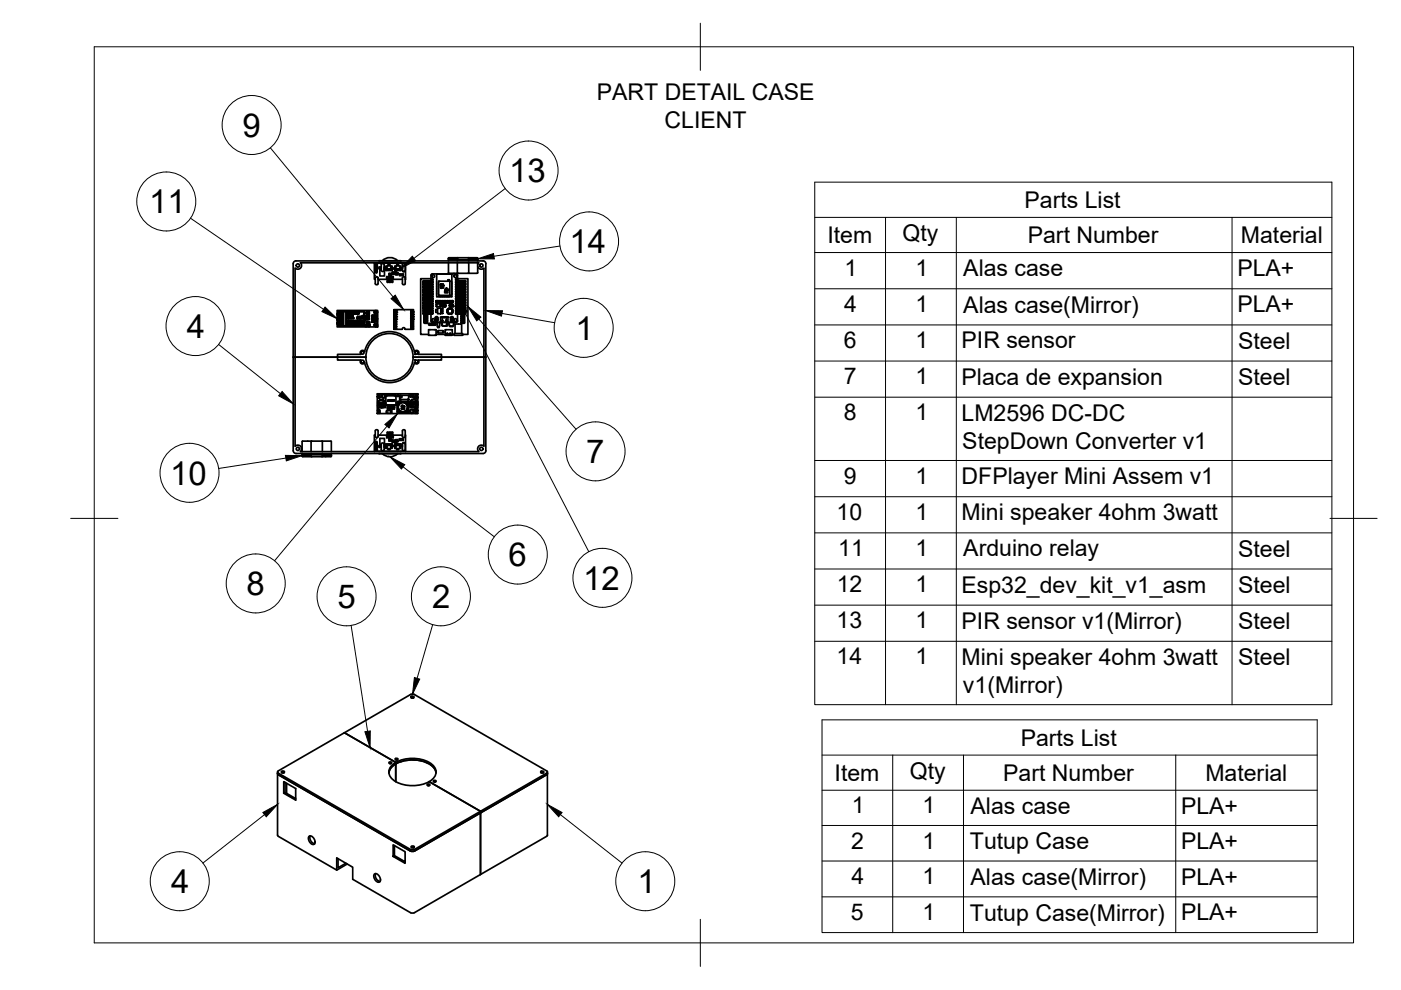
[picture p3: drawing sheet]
<svg xmlns="http://www.w3.org/2000/svg" width="297mm" height="210mm" viewBox="0 0 297 210" stroke-linecap="round" stroke-linejoin="round" font-family="sans-serif">
<defs><g id="words">
<g font-size="7">
<text x="51.4" y="29">9</text>
<text x="107.9" y="38.6">13</text>
<text x="31.6" y="45.2">11</text>
<text x="120.8" y="53.7">14</text>
<text x="39.6" y="71.6">4</text>
<text x="122" y="72">1</text>
<text x="124.3" y="98.2">7</text>
<text x="36.1" y="102.7">10</text>
<text x="107.8" y="120.1">6</text>
<text x="123.6" y="125">12</text>
<text x="52.3" y="126.2">8</text>
<text x="71.5" y="128.9">5</text>
<text x="91.6" y="128.9">2</text>
<text x="36.3" y="189.3">4</text>
<text x="135.1" y="189.4">1</text>
</g>
<g font-size="4.9">
<text x="126.5" y="21.2">PART DETAIL CASE</text>
<text x="140.9" y="27.1">CLIENT</text>
<text x="217.2" y="44.1">Parts List</text>
<text x="175.4" y="51.5">Item</text>
<text x="191.4" y="51.1">Qty</text>
<text x="217.9" y="51.5">Part Number</text>
<text x="263.1" y="51.5">Material</text>
<text x="179.1" y="58.5">1</text>
<text x="194.1" y="58.5">1</text>
<text x="204.2" y="58.6">Alas case</text>
<text x="262.3" y="58.6">PLA+</text>
<text x="179" y="66.1">4</text>
<text x="194.1" y="66.1">1</text>
<text x="204.2" y="66.3">Alas case(Mirror)</text>
<text x="262.3" y="66.2">PLA+</text>
<text x="178.9" y="73.8">6</text>
<text x="194.1" y="73.8">1</text>
<text x="203.9" y="73.9">PIR sensor</text>
<text x="262.5" y="73.9">Steel</text>
<text x="178.9" y="81.4">7</text>
<text x="194.1" y="81.5">1</text>
<text x="203.9" y="81.5">Placa de expansion</text>
<text x="262.5" y="81.6">Steel</text>
<text x="178.9" y="89.1">8</text>
<text x="194.1" y="89.1">1</text>
<text x="203.9" y="89.3">LM2596 DC-DC</text>
<text x="204" y="95.2">StepDown Converter v1</text>
<text x="178.9" y="102.5">9</text>
<text x="194.1" y="102.5">1</text>
<text x="203.9" y="102.7">DFPlayer Mini Assem v1</text>
<text x="177.4" y="110.2">10</text>
<text x="194.1" y="110.2">1</text>
<text x="203.9" y="110.3">Mini speaker 4ohm 3watt</text>
<text x="177.7" y="117.9">11</text>
<text x="194.1" y="117.9">1</text>
<text x="204.2" y="118">Arduino relay</text>
<text x="262.5" y="118">Steel</text>
<text x="177.4" y="125.6">12</text>
<text x="194.1" y="125.6">1</text>
<text x="203.9" y="125.7">Esp32_dev_kit_v1_asm</text>
<text x="262.5" y="125.7">Steel</text>
<text x="177.4" y="133.2">13</text>
<text x="194.1" y="133.2">1</text>
<text x="203.9" y="133.4">PIR sensor v1(Mirror)</text>
<text x="262.5" y="133.4">Steel</text>
<text x="177.4" y="140.9">14</text>
<text x="194.1" y="140.9">1</text>
<text x="203.9" y="141">Mini speaker 4ohm 3watt</text>
<text x="262.5" y="141">Steel</text>
<text x="204.2" y="146.9">v1(Mirror)</text>
<text x="216.4" y="158.1">Parts List</text>
<text x="177" y="165.5">Item</text>
<text x="192.9" y="165.1">Qty</text>
<text x="212.7" y="165.5">Part Number</text>
<text x="255.6" y="165.5">Material</text>
<text x="180.6" y="172.5">1</text>
<text x="195.6" y="172.5">1</text>
<text x="205.8" y="172.6">Alas case</text>
<text x="250.4" y="172.6">PLA+</text>
<text x="180.5" y="179.9">2</text>
<text x="195.6" y="179.9">1</text>
<text x="205.7" y="180.1">Tutup Case</text>
<text x="250.4" y="180">PLA+</text>
<text x="180.5" y="187.4">4</text>
<text x="195.6" y="187.5">1</text>
<text x="205.8" y="187.6">Alas case(Mirror)</text>
<text x="250.4" y="187.6">PLA+</text>
<text x="180.4" y="195">5</text>
<text x="195.6" y="195.1">1</text>
<text x="205.7" y="195.2">Tutup Case(Mirror)</text>
<text x="250.4" y="195.1">PLA+</text>
</g>
</g></defs>
<!-- layer: Visible -->
<g fill="none" stroke="#000" stroke-width=".36">
<path d="M62.6 56.9v18.8h-.4h15.4M62.6 56.9a.79 .79 0 0 0 1.1-.1 .79 .79 0 0 0 0-1.1h37.8a.79 .79 0 0 0 0 1.1 .79 .79 0 0 0 1.1 .1M62.8 55.3h39.6M62.8 55.3a.6 .6 0 0 0-.6 .6v39.7a.6 .6 0 0 0 .6 .6h39.6a.6 .6 0 0 0 .6-.7M79.4 55.7v.1M79.6 59.2h-.2v-3.4h6.6l-.1 3.4M79.6 58.9l.3-.2 .3 .2M79.6 58.9v1.2a.3 .3 0 0 0 .3 .3 .3 .3 0 0 0 .3-.3v-1.2M79.6 56.2h.4l-.1 .9M79.6 57.4l.2 .1 .1-.1M79.7 57.1l.1 .1 .1-.1M79.7 57.4v.2"/>
<path d="M79.9 57.4v.2M79.9 56.3h-.2v1.5l.1 .1 .1-1.6M80 57.4l-.1 .1M80 56.2v-.2h-.4l.1 1.1M80.2 59.2h1.9M80.4 55.3h4.6M80.4 56.8v.2h.4M80.4 56.9h.4M80.4 56.7h.4M80.5 57.2h.3M80.8 56.1l.3-.2 .3 .2M80.8 57.2h-.3v1.3h1l-.1-1.3"/>
<path d="M80.8 56.6h-.4v.2h.4M80.8 56.1v1.2a.31 .31 0 0 0 .3 .3 .31 .31 0 0 0 .3-.3v-1.2M81.1 55.3a2.3 2.3 0 0 1 3.2 0M81.4 56.6h.2v.2h-.2M81.4 56.9h.2M81.4 56.7h.2M81.4 57.2h.1M81.6 56.8v.2h-.2M81.8 57.2h1.3M82 56.7a.5 .5 0 0 0 .5 .5 .5 .5 0 0 0 .5-.5M82 58.9h1.4l-.1 .2M82 56.5a.56 .56 0 0 1 1 .2 .47 .47 0 0 1-.6 .3 .47 .47 0 0 1-.4-.5z"/>
<path d="M82.1 58.9l.2 .1v.8l-.1 .1-.1-.1zM82.2 56.4h-.4v.8h1.3v-.8h-.3M82.3 56.4v-.3h.4v.3M82.3 59.2h.3M82.3 59.1h.3M82.5 58h.5v.2h-.5zM82.5 58.2h.5v.3h-.5zM82.5 58h.5M82.5 58.3h.5M82.6 58.9l.2 .1v.8l-.1 .1zM82.8 59.2h.2M82.8 59.1h.2"/>
<path d="M83.1 58.9l.2 .1v.8l-.2 .1zM83.2 56.8h.5v.2h-.5zM83.2 57.7h.5v.2h-.5zM83.2 58h.5v.2h-.5zM83.2 56.9h.5M83.2 57.8h.5M83.2 58h.5M83.3 59.2h2M83.4 58.9v-.3h-1.4l.1 .5M83.7 57.2h1.3M83.9 56.7a.49 .49 0 0 0 .4 .5 .49 .49 0 0 0 .5-.5M83.9 57.4v.3h.2v-.3"/>
<path d="M83.9 57.9l.2-.1h-.2v.5h.2v-.4M83.9 56.5a.56 .56 0 0 1 1 .2 .47 .47 0 0 1-.6 .3 .47 .47 0 0 1-.4-.5zM84.1 56.4h-.4v.8h1.3v-.8h-.4M84.2 57.9l.2-.1h-.2v.5h.2v-.4M84.5 56.3v-.2h-.4v.3M84.7 58.1h.8v.4h-.8zM84.7 58.2h.8M85 56.8v.2M85 56.9h.1M85.3 56.9h.1M85.3 58.9l.3-.2 .3 .2M85.3 56.1l.3-.2 .3 .2"/>
<path d="M85.3 56.8v.2M85.3 58.9v1.2a.3 .3 0 0 0 .3 .3 .3 .3 0 0 0 .3-.3v-1.2M85.3 56.1v1.2a.3 .3 0 0 0 .3 .3 .3 .3 0 0 0 .3-.3v-1.2M85.4 57.5l.2 .1 .2-.1M86 55.7v.1M89.7 59.6l1.5-.1 .1 .3-1.5 .1zM89.8 59.9v.1M90 59.6l.1 .1zM90.4 59.6l.2 .1zM90.8 59.6l.2 .1zM91.2 59.9v.1M91.4 59.1h-2.2v11.8h1.7"/>
<path d="M91.5 59.7v.2M91.5 59.7l.2 .1M91.5 59.2h.3l-.1 .2M91.6 59.7l.1 .2zM91.6 59.9h.2M91.6 59.2l.1 .2zM91.6 59.4h.2M91.6 59.2l-.1 .2M91.6 59.4h.1M91.6 59.2l.1 .1M91.6 59.3h.1M91.6 59.8v.1"/>
<path d="M91.7 59.7l.1 .1-.2 .1M91.7 59.6l-.2 .1M91.7 58.1h5M91.7 58.1l-.3 .3v9.7l.3 .3 1.7-.1M91.7 59.2v.1M91.8 59.7l-.1 .2M91.8 59.2h-.1M92.6 58.1v4.8M93 59.6h2.4v3h-2.4zM95 59.4l.2 .1M95.1 54.9v.1h6.2v-.1M95.1 55.7l.1 2.2"/>
<path d="M95.1 55v.3M95.2 54.6h4.1M95.2 57.9h4.1M95.2 54.6l-.1 .3M95.3 59.4v.1M95.3 59.4l-.1 .1M95.3 59.4l-.3-.1v.2M95.8 58.1v4.8h-3.2M96.6 59.2h.2M96.7 59.7l.1 .2zM96.7 59.2l.1 .2zM96.7 59.2v.3l.2-.1"/>
<path d="M96.7 59.4h-.1M96.7 59.2h.1M96.7 59.8l-.1 .1M96.7 59.9h.1M96.7 59.3v.1M96.7 59.3l.1 .1M96.7 58.1l.3 .3M96.7 59.7h.1M96.7 59.6l-.1 .1M96.8 59.3h.1M96.8 59.8v.1M96.8 59.7h-.2v.2h.3"/>
<path d="M96.8 59.4h.1M96.8 59.7v.2M96.8 59.2v.2M97 54.8l-.1 .1M97 55v.3M97 55.7v2.1M97 54.8l-1.9 .1M97 57.8l.1 .1M97 58.4v9.7M97.1 54.6l-.1 .1M97.2 59.9v-.4h1.4v.4M97.2 59.9h1.4"/>
<path d="M97.2 59.9v.1M97.4 59.6l.2 .1zM97.9 59.6l.1 .1zM98.3 59.6l.1 .1zM98.6 59.9v.1M99.3 54.6h1.9l.1 .3M99.3 54.6l.1 .2M99.4 54.8l1.9 .1M99.4 55.7l-.1 2.2M99.4 54.8v.1M99.4 55v.3M101.3 56.5v1.4h-2"/>
<path d="M101.3 55v.3M101.3 55.7v.4M102.4 55.3a.6 .6 0 0 1 .6 .6M102.6 56.9v37.7M103 55.9v39.7M62.6 75.7v18.9M71.5 65.8h8.6v3.5h-8.6zM71.5 68.4h.2l-.1 .1 .1 .1h-.2l.1-.2zM71.5 67.7h.2l-.2 .1 .2 .1h-.2h.2zM71.5 66.5h.2l-.1 .1h.1h-.2l.1-.1zM71.5 68.6l.2 .1h-.2zM71.5 66.7l.2 .2z"/>
<path d="M71.5 67.3l.2 .1-.1-.1-.1 .1zM71.5 67.5l.2 .1zM71.5 67.5h.2zM71.5 66.8h.2zM71.8 66.1h1.6v3h-1.6zM72 66.1v3M72.1 67l.6 .1zM72.1 68.1l.6 .1zM72.4 68.5l.2 .1-.1 .3-.3-.2zM72.4 66.3l.2 .1-.1 .3-.3-.2zM72.4 67.4l.2 .1-.1 .3-.3-.2zM72.9 66.1v3"/>
<path d="M73.2 66h-1.4v3.1h5.4v-.8l.4-.4v-.7l-.4-.4v-.8h-3.9M73.2 66v.1M73.2 66h.1M73.3 66v.1M73.4 66.1h3.8v2.9h-3.8zM73.5 68l.1 .1zM73.5 68.3l.1 .2zM73.5 68.7l.2-.1-.1 .1 .1 .2h-.2l.2-.1zM73.6 67.2a.39 .39 0 0 1 .5-.2 .39 .39 0 0 1 .2 .5l-.5 .1-.2-.2zM73.6 67.2l.2 .2zM73.7 67.2a.33 .33 0 0 1 .4-.2 .33 .33 0 0 1 .2 .5 .33 .33 0 0 1-.5 .1 .33 .33 0 0 1-.1-.4zM73.7 66.4h1l-.1 .2h-1z"/>
<path d="M73.7 68l.1 .1zM73.7 68.3l.1 .1zM73.7 66.4h.1M73.8 68.6l.2 .1v.2l-.1-.1-.1 .1zM73.9 68.8h.1M73.9 68.3l.1 .2h-.2zM73.9 67.9l.1 .2h-.2zM73.9 67.3l.1 .1zM73.9 68.3l.1 .1zM73.9 68h.1M74.1 68.6h.1a.16 .16 0 0 1 .2 .2 .16 .16 0 0 1-.2 .1zM74.1 68.7l.2 .1z"/>
<path d="M74.2 67.2h.1l-.1 .1 .1 .1zM74.2 68l.1 .1zM74.3 68.3l.1 .2zM74.4 67.9l.1 .2zM74.4 68.8h.1zM74.5 68.3l.1 .1zM74.5 68.3v.1zM74.5 68l.2 .1zM74.6 68v.1zM74.6 66.7h-1v.1h.8M74.6 66.7l-.1 .1M74.6 68.3l.1 .1 .1-.1-.1 .2z"/>
<path d="M74.7 66.6h.2v.2h-.2zM74.7 68.7v.2zM74.7 67l-.3 .5M74.7 67.1l-.2 .4h.4M74.7 66.2h-.8l-.2 .1M74.7 66.6l.1 .2h-.1zM74.7 66.2v.2h-1M74.7 67.1l.2 .3M74.7 67.9l.1 .2 .1-.2-.1 .2zM74.7 66.6l.1 .2zM74.7 67l.3 .4M74.7 66.7h.1"/>
<path d="M74.8 68.3l.2 .1-.2 .1zM74.9 68.6h.1v.3h-.2l.2-.1zM74.9 67.4l-.3 .1h.3M74.9 68.3v.1zM74.9 67.5h-.5M75 66.4h.1l-.1 .2zM75 67.9l.1 .2h-.2zM75 68h.1M75 68.3h.2v.2zM75.1 68.6l.1 .3 .2-.3-.2 .3zM75.1 68l.1-.1v.2zM75.1 66.4h.2v.1l-.2 .1z"/>
<path d="M75.2 66.4v.2zM75.4 66.4l.1 .1 .1-.1-.1 .2-.1-.2-.1 .2zM75.4 68.6h.1a.16 .16 0 0 1 .2 .2 .16 .16 0 0 1-.2 .1zM75.4 68l.1 .1zM75.4 68.3l.1 .2zM75.5 68.7l.1 .1zM75.6 68l.1 .1zM75.6 66.4h.1l-.1 .1 .1 .1h-.1zM75.6 68.3l.1 .1zM75.6 68v.1zM75.7 67.4h.1v.2zM75.8 68.7l.1-.1-.1 .2 .1 .1-.2-.1z"/>
<path d="M75.8 67.2l.1 .2M75.8 66.4l.1 .2h-.2zM75.8 67.1h.1M75.8 67.9l.1 .2h-.2zM75.8 68.3l.1 .2h-.2zM75.8 67.1v.1M75.8 68h.1M75.8 68.3l.1 .1zM75.9 67.4h.1M75.9 67.1h.3l.2 .3M75.9 67.1h-.1M75.9 67.5v.1"/>
<path d="M76 67.4l-.1 .1M76 66.4h.1h-.1l.1 .2h-.2zM76 67.3h.1M76 67.4h.1M76 68.8h.1zM76.1 68v.1zM76.1 67.3h-.1M76.1 67.2l-.1 .1M76.1 67.3h.1M76.1 67.2h.1M76.2 68.7l.2-.1-.2 .1 .1 .2h-.1l.1-.1zM76.2 68l.1 .1h-.1z"/>
<path d="M76.2 68.3l.1 .2h-.1zM76.3 67.1l.1 .3M76.3 67.1h.1M76.4 67.3v.1M76.4 67.9l.1 .2zM76.4 67.4h.1M76.4 67.1h.1M76.4 67.1l.1 .4M76.4 68.4h.1M76.4 68.6l.2 .3h-.2zM76.5 75.1h-4.9v1.2h4.9a.5 .5 0 0 0 .1 .8 .5 .5 0 0 0 .7-.2M76.5 68.3l.1 .1 .1-.1-.1 .2z"/>
<path d="M76.5 67.9l.1 .2 .1-.2-.1 .2zM76.5 67.6h.1M76.5 67.6h-.3l-.1-.2v.2h-.2M76.5 67.4l.1 .1M76.6 67.5h.1M76.6 67.3l.1 .2 .1-.2v.2zM76.7 68.8h.1zM76.7 68.3l.2 .1-.2 .1zM76.8 67.9l.1 .2h-.2zM76.8 68.3v.1zM76.8 68h.1M76.8 67h.1"/>
<path d="M76.9 67.4l.1 .2zM76.9 68.7l.2-.1-.2 .2 .2 .1-.3-.1zM76.9 68l.2-.1v.2zM76.9 68.3h.2v.2zM77.2 66.8v-.7h-3.8v3h3.8v-.8M77.2 67l.2 .2v.7l-.2 .2M77.2 66.8h.1M77.3 74.6a5.4 5.4 0 0 1 5.3-4.3 5.4 5.4 0 0 1 5.3 4.3 .5 .5 0 0 1 .7-.2 .5 .5 0 0 1 .1 .7M77.3 74.6a.5 .5 0 0 0-.7-.2 .5 .5 0 0 0-.1 .7M77.4 68.8h.5l-.5 .1v.3h.5h-.5zM77.4 68.9l.1 .2M77.4 69.2h.9"/>
<path d="M77.5 68.9h.8M77.5 69.1v.1M77.5 69.1h.1M77.6 66.8h.4h-.3v.3h.3h-.4zM77.6 67.4h.4h-.3v.3h.3h-.4zM77.6 66.1h.4l-.3 .1v.3h.3h-.4zM77.7 66.2l.1 .1M77.7 66.8l.1 .1M77.7 67.5h.1M77.7 67.7h.5M77.7 68.3h.6v.2h-.6zM77.8 67.5l-.1 .2"/>
<path d="M77.8 66.8v.2M77.8 66.2v.2M77.8 66.2h.4v.3h-.4zM77.8 66.4h-.1M77.8 67h-.1M77.8 67.6l-.1 .1M77.8 67.7v-.3h.4v.3M77.8 67.1h.4M77.8 68.6h-.1v-.4h.3h-.3v.3l.2 .1M77.8 67.5h.3v.2h-.3zM77.8 66.8h.3v.2h-.3zM77.8 66.2h.3v.2h-.3z"/>
<path d="M77.9 68.5l.1 .1zM77.9 66.3v.1zM77.9 66.9h.1M77.9 67.5v.1zM77.9 68.8h.5v.4h-.5h.5v-.3zM78 68.3h.1M78 66.3h.1M78 66.3v.1zM78 66.9v.1zM78 67.5v.1zM78 67.5h.1M78 66.9h.1"/>
<path d="M78 67.4h.3v.3h-.3h.3v-.3zM78 66.8h.3v.3h-.3h.3v-.3zM78 66.1h.3v.4h-.3h.3v-.3zM78 66.3l.1 .1zM78.1 66.9h.1M78 67.5l.1 .1zM78.1 68.5v.1M78.1 68.5h.2v-.3h-.3h.3v.4h-.2M78.2 67.5v.2M78.2 66.2v.2M78.2 66.8h-.4v.3M78.2 66.4h.1"/>
<path d="M78.2 67h.1M78.2 67.6l.1 .1M78.2 66.8h.1M78.2 66.8v.3M78.3 66.8l-.1 .2M78.3 66.2l-.1 .1M78.3 66.8l-.1 .1M78.3 67.5h-.1M78.3 69.1v.1M78.3 69.1h.1M78.3 68.9v.2M78.9 66.8h.5v1.5h-.5z"/>
<path d="M78.9 66.9h.5v1.4h-.5zM79 67.8h.3zM79 67.3h.3zM79.1 67v.2M79.1 67.5v.2M79.1 68v.1M79.1 68l.1 .1zM79.1 67.5l.1 .1zM79.1 67l.1 .2zM79.1 68.1h.1M79.1 67.6h.1M79.1 67.2h.1"/>
<path d="M79.2 68v.1M79.2 67.5v.2M79.2 67v.2M79.2 68h-.1M79.2 67.5h-.1M79.2 67h-.1M79.4 68.7l.3-.2 .3 .2a.35 .35 0 0 0-.6 0 .35 .35 0 0 0 .2 .5 .35 .35 0 0 0 .5-.3 .37 .37 0 0 1-.5 .4 .37 .37 0 0 1-.2-.6zM79.5 67v.2zM79.5 68l.1 .1 .1-.1-.1 .2zM79.5 67.6l.1-.1-.1 .1 .1 .1zM79.6 67l.1 .2 .1-.2v.2l-.2-.1v.1zM79.7 67.5l.1 .2v-.2v.2l-.1-.1v.1z"/>
<path d="M79.7 68h.1l-.1 .1 .1 .1zM79.9 67.5l.1 .2h-.1zM79.9 68h.1v.2zM79.9 66.5h.1M79.9 68.7h.1M79.9 67.6l.1 .1zM80 66.2a.38 .38 0 0 0-.5-.3 .38 .38 0 0 0-.2 .6 .38 .38 0 0 0 .7 0M80 66.2a.33 .33 0 0 0-.4-.3 .33 .33 0 0 0-.2 .5 .33 .33 0 0 0 .5 .1M83.5 65.7h4.2v4.1h-1.8a.29 .29 0 0 0-.3-.3 .29 .29 0 0 0-.3 .3h-1.8zM83.6 66.8v.4M83.6 67.3v.4M83.6 67.8v.4"/>
<path d="M83.6 68.3v.4M83.6 68.8v.5M83.6 69.3v.4h.5M83.6 65.7h.4l.1 .4M83.6 66.3h.1M83.6 66.8h.1M83.6 67.3h.1M83.6 67.8h.1M83.6 68.3h.1M83.6 68.8h.1M83.6 69.3h.1M83.6 67.7h.4"/>
<path d="M83.6 69.2h.4M83.6 68.7h.4M83.6 68.8h.4M83.6 66.1h.4M83.6 67.2h.4M83.6 66.8h.4M83.6 67.3h.4M83.6 68.2h.4M83.6 67.8h.4M83.6 68.3h.4M83.6 69.7h.4M83.6 69.3h.4"/>
<path d="M83.6 66.1h.1M83.6 67.2h.1M83.6 67.7h.1M83.6 68.2h.1M83.6 68.7h.1M83.6 69.2h.1M83.6 69.7h.1M83.6 66.2h.4M83.6 66.7h.4M83.6 66.2v.1M83.6 66.7v.1M83.6 67.2v.1"/>
<path d="M83.6 67.7v.1M83.6 68.2v.1M83.6 68.7v.1M83.7 65.9v.1l.2-.1M83.7 66.4v.1l.2-.1M83.7 66.9v.1l.2-.1M83.7 67.4v.1l.2-.1M83.7 67.9v.1l.2-.1M83.7 68.4v.2l.2-.2M83.7 68.9v.2l.2-.2M83.7 69.4v.2l.2-.2M83.7 67.4h.2"/>
<path d="M83.7 69.4h.2M83.7 65.9h.2M83.7 66.4h.2M83.7 66.9h.2M83.7 67.4l.1 .1M83.7 67.9h.2M83.7 68.4h.2M83.7 68.9h.2M83.8 66h.1M83.8 66.5h.1M83.8 67h.1M83.8 67.5h.1"/>
<path d="M83.8 68h.1M83.8 68.5h.1M83.8 69h.1M83.8 69.5h.1M83.8 66h-.1M83.8 66.5h-.1M83.8 67h-.1M83.8 67.5h-.1M83.8 68h-.1M83.8 68.5l-.1 .1M83.8 69l-.1 .1M83.8 69.5l-.1 .1"/>
<path d="M83.8 68.5l.1 .1M83.8 69l.1 .1M83.8 69.5l.1 .1M83.9 67.4l-.1 .1M84 66.2l.1 .4M84 66.7l.1 .1M84 67.2l.1 .5M84 67.7l.1 .1M84 68.2l.1 .1M84 68.7v.6M84 69.3h.1M84 65.8h-.5l.1 .4"/>
<path d="M84 66.3h-.5l.1 .4M84 66.6l-.4 .1M84 66.1h.1M84 66.6l.1 .1M84 67.2h.1M84 67.7h.1M84 68.2h.1M84 68.7h.1M84 69.2h.1M84 69.7h.1M84.1 66.1l-.1 .1M84.1 66.6l-.1 .1"/>
<path d="M84.1 66.8v.4M84.1 67.8l-.1 .4M84.1 68.3v.4M84.1 69.3v.4M84.1 67.2h-.1M84.1 67.7h-.1M84.1 68.7h-.1M84.1 65.7l-.1 .1M84.1 66.3h-.1M84.1 66.8h-.1M84.1 67.3h-.1M84.1 67.8h-.1"/>
<path d="M84.1 68.3h-.1M84.1 68.8h-.1M84.1 69.3h-.1M87.1 66.8l.1 .4M87.1 67.3l.1 .4M87.1 67.8l.1 .4M87.1 68.3l.1 .4M87.1 68.8l.1 .5M87.1 69.3v.4h.5M87.1 65.7l.5 .1M87.1 66.3h.1M87.1 66.8h.1"/>
<path d="M87.1 67.3h.1M87.1 67.8h.1M87.1 68.3h.1M87.1 68.8h.1M87.1 69.3h.1M87.1 67.7h.5M87.1 69.2h.5M87.1 68.7h.5M87.1 68.8h.5M87.1 66.1h.5M87.1 67.2h.5M87.1 66.8h.5"/>
<path d="M87.1 67.3h.5M87.1 68.2h.5M87.1 67.8h.5M87.1 68.3h.5M87.1 69.7h.5M87.1 69.3h.5M87.2 66.1h-.1M87.2 67.2h-.1M87.2 67.7h-.1M87.2 68.2h-.1M87.2 68.7h-.1M87.2 69.2h-.1"/>
<path d="M87.2 69.7h-.1M87.2 66.2h.3M87.2 66.7h.3M87.2 67.2h.3M87.2 67.7h.3M87.2 68.2h.3M87.2 68.7h.3M87.2 69.3h.3M87.2 66.2l-.1 .1M87.2 66.7l-.1 .1M87.2 67.2l-.1 .1M87.2 67.7l-.1 .1"/>
<path d="M87.2 68.2l-.1 .1M87.2 68.7l-.1 .1M87.2 69.3h-.1M87.3 66v-.1l.1 .1M87.3 66.5v-.1l.1 .1M87.3 67v-.1l.1 .1M87.3 67.5v-.1l.1 .1M87.3 68v-.1l.1 .1M87.3 68.6v-.2l.1 .2M87.3 69.1v-.2l.1 .2M87.3 69.6v-.2l.1 .2M87.3 68.6h.1"/>
<path d="M87.3 69.1h.1M87.3 67h.1M87.3 66h.1M87.3 65.9h.1M87.3 69.4v.1M87.3 66.5h.1M87.3 66.4h.1M87.3 66.9h.1M87.3 67.5h.1M87.3 67.4v.1M87.3 68h.1M87.3 67.9v.1"/>
<path d="M87.3 68.4v.1M87.3 68.9v.1M87.3 69.6h.1M87.3 68.5h.1M87.3 69h.1M87.3 69.5h.1M87.3 68.5v.1M87.3 69v.1M87.3 69.5v.1M87.4 66h.1M87.4 69.5v.1M87.4 66.5h.1"/>
<path d="M87.4 67h.1M87.4 68h.1M87.4 68.5v.1M87.4 69v.1M87.4 65.9h.1M87.4 66.4h.1M87.4 66.9h.1M87.4 67.4v.1M87.4 67.9v.1M87.4 68.4v.1M87.4 68.9v.1M87.4 69.4v.1"/>
<path d="M87.5 66.2l.1 .1M87.5 66.7l.1 .1M87.5 67.2l.1 .5M87.5 67.7l.1 .1M87.5 68.2l.1 .1M87.5 68.7v.6M87.5 69.3h.1M87.6 65.8h-.5l.1 .4M87.6 66.3h-.5l.1 .4M87.6 66.6l-.5 .1M87.6 66.1h.1M87.6 66.6v.1"/>
<path d="M87.6 67.2h.1M87.6 67.7h.1M87.6 68.2h.1M87.6 68.7h.1M87.6 69.2h.1M87.6 69.7h.1M87.6 65.8v.3M87.6 66.3v.3M87.6 66.8v.4M87.6 67.8l-.1 .4M87.6 68.3v.4M87.6 69.3v.4"/>
<path d="M87.6 66.1l-.1 .1M87.6 66.6l-.1 .1M87.6 67.2h-.1M87.6 67.7h-.1M87.6 68.7h-.1M87.6 65.7v.1M87.6 66.3h.1M87.6 66.8h.1M87.6 67.3h.1M87.6 67.8h.1M87.6 68.3h.1M87.6 68.8h.1"/>
<path d="M87.6 69.3h.1M88 75.1h.1M88 76.3h.1M88.7 75.1h4.9v.6h-6h6v.6h-4.9a.49 .49 0 0 1-.1 .8 .49 .49 0 0 1-.7-.2 5.4 5.4 0 0 1-5.3 4.2 5.4 5.4 0 0 1-5.3-4.2M89.7 60.1l1.5-.1 .1 .3-1.5 .1zM89.7 60.7l1.5-.1 .1 .3-1.5 .1zM89.7 61.3l1.5-.1 .1 .3-1.5 .1zM89.7 61.8l1.5-.1 .1 .3-1.5 .1zM89.7 62.4l1.5-.1 .1 .3-1.5 .1zM89.7 62.9h1.5l.1 .3h-1.5zM89.7 63.5l1.5-.1 .1 .3-1.5 .1zM89.7 64.1l1.5-.1 .1 .3-1.5 .1z"/>
<path d="M89.7 64.6l1.5-.1 .1 .3-1.5 .1zM89.7 65.2l1.5-.1 .1 .3-1.5 .1zM89.7 66.3l1.5-.1 .1 .3-1.5 .1zM89.8 65.7l1.5 .1-.1 .3h-1.4M89.8 65.7v.4M89.8 60.4v.2M89.8 61v.2M89.8 61.6v.1M89.8 62.1v.2M89.8 62.7v.2M89.8 63.2v.2M89.8 63.8v.2"/>
<path d="M89.8 64.4v.1M89.8 64.9v.2M89.8 65.5v.2M89.8 66.1v.1M89.9 68.3l.7-.2 .1 .3-.7 .2zM89.9 67.3l.7-.1 .1 .3-.7 .1zM89.9 66.9l.7-.1 .1 .3-.7 .1zM90 67.7h.6l.1 .3-.7 .1zM90 60.2l.1 .1zM90 60.7l.1 .2zM90 61.3l.1 .1zM90 61.9l.1 .1z"/>
<path d="M90 62.4l.1 .1zM90 63l.1 .1zM90 63.6l.1 .1zM90 64.1l.1 .1zM90 64.7l.1 .1zM90 65.2l.1 .2zM90 66.4l.1 .1zM90 65.8l.1 .1zM90 67.2h.1M90 67.6v.1M90 68.1h.1M90.1 66.9l.1 .1z"/>
<path d="M90.1 67.4l.1 .1zM90.1 67.8l.1 .2zM90.1 68.3l.1 .1zM90.4 66.9l.1 .1zM90.4 67.4l.1 .1zM90.4 67.8l.1 .2zM90.4 68.3l.1 .1zM90.4 60.2l.2 .1zM90.4 60.7l.2 .2zM90.4 61.3l.2 .1zM90.4 61.9l.2 .1zM90.4 62.4l.2 .1z"/>
<path d="M90.4 63l.2 .1zM90.4 63.6l.2 .1zM90.4 64.1l.2 .1zM90.4 64.7l.2 .1zM90.4 65.2l.2 .2zM90.4 66.4l.2 .1zM90.4 65.8l.2 .1zM90.6 67.2h.1M90.6 67.6v.1M90.6 68.1h.1M90.8 60.2l.2 .1zM90.8 60.7l.2 .2z"/>
<path d="M90.8 61.3l.2 .1zM90.8 61.9l.2 .1zM90.8 62.4l.2 .1zM90.8 63l.2 .1zM90.8 63.6l.2 .1zM90.8 64.1l.2 .1zM90.8 64.7l.2 .1zM90.8 65.2l.2 .2zM90.8 66.4l.2 .1zM90.8 65.8l.2 .1zM90.9 69.9h1.6v1.2h-1.6zM91 68.6h1.4l.1 .2-1.5 .2z"/>
<path d="M91.2 68.7l.1 .1zM91.2 60.4v.2M91.2 61v.2M91.2 61.6v.1M91.2 62.1v.2M91.2 62.7v.2M91.2 63.2v.2M91.2 63.8v.2M91.2 64.4v.1M91.2 64.9v.2M91.2 65.5v.2M91.2 66.1v.1"/>
<path d="M91.5 66.3v.2M91.5 66.3l.1 .1M91.5 65.8v.2M91.5 65.8l.2 .1M91.5 64.8v.2M91.5 64.8h.1M91.5 63.8v.2M91.5 63.8h.1M91.5 63.3v.2M91.5 63.3h.2M91.5 62.8v.2M91.5 62.8h.1"/>
<path d="M91.5 62.2v.3M91.5 62.2l.2 .1M91.5 61.2v.2M91.5 61.2l.1 .1M91.5 60.2v.2M91.5 60.2l.1 .1M91.5 66.3h.3l-.1 .2M91.5 65.3h.3l-.1 .2M91.5 64.8h.3l-.1 .2M91.5 63.8h.3l-.1 .1M91.5 62.7l.3 .1-.1 .1M91.5 61.7h.3l-.1 .2"/>
<path d="M91.5 61.2h.3l-.1 .2M91.5 60.2h.3l-.1 .2M91.6 66.4l.1 .1zM91.6 66.5h.2M91.6 66.5h.1M91.6 66.4h.1M91.6 65.8l.1 .2zM91.6 66h.2M91.6 65.3l.1 .2zM91.6 65.5h.2M91.6 65.3l-.1 .2M91.6 65.5h.1"/>
<path d="M91.6 65.3l.1 .1M91.6 64.8l.1 .2zM91.6 65h.2M91.6 65h.1M91.6 64.8h.1M91.6 64.3l.1 .1zM91.6 64.4l.2 .1M91.6 63.8l.1 .1zM91.6 63.9l.2 .1M91.6 63.9h.1M91.6 63.8h.1M91.6 63.3l.1 .1z"/>
<path d="M91.6 63.4l.2 .1M91.6 62.8l.1 .1zM91.6 62.9l.2 .1M91.6 62.9h.1M91.6 62.8h.1M91.6 62.3l.1 .1zM91.6 62.4l.2 .1M91.6 61.8l.1 .1zM91.6 61.9h.2M91.6 61.8l-.1 .1M91.6 61.9h.1M91.6 61.8h.1"/>
<path d="M91.6 61.3l.1 .1zM91.6 61.4h.2M91.6 61.4h.1M91.6 61.3h.1M91.6 60.8l.1 .1zM91.6 60.9h.2M91.6 60.3l.1 .1zM91.6 60.4h.2M91.6 60.4h.1M91.6 60.3h.1M91.6 68.7l.1 .1zM91.6 60.3v.1"/>
<path d="M91.6 60.8v.1M91.6 61.3v.1M91.6 61.8v.1M91.6 62.3v.1M91.6 62.8v.1M91.6 63.3v.1M91.6 63.8v.1M91.6 64.3v.1M91.6 64.8v.1M91.6 65.4h.1M91.6 65.9h.1M91.6 66.4v.1"/>
<path d="M91.7 65.8l.1 .1-.2 .1M91.7 64.2l.1 .2h-.2M91.7 63.2l.1 .2h-.2M91.7 62.2l.1 .1-.2 .1M91.7 60.7l.1 .1-.2 .1M91.7 65.7l-.2 .1M91.7 64.2l-.2 .1M91.7 63.2h-.2M91.7 62.2h-.2M91.7 60.7h-.2M91.7 64.3h-.2v.2M91.7 60.8l-.2-.1v.2"/>
<path d="M91.7 66.4v.1M91.7 65.3v.1M91.7 64.8v.1M91.7 63.8v.1M91.7 62.8v.1M91.7 61.8v.1M91.7 61.3v.1M91.7 60.3v.1M91.8 66.3l-.1 .1M91.8 65.8l-.1 .1M91.8 65.3h-.1M91.8 64.8h-.1"/>
<path d="M91.8 64.3l-.1 .1M91.8 63.8h-.1M91.8 63.3l-.1 .1M91.8 62.8h-.1M91.8 62.2l-.1 .2M91.8 61.7l-.1 .1M91.8 61.2l-.1 .1M91.8 60.7l-.1 .2M91.8 60.2l-.1 .1M92 68.7l.2 .1zM92.3 67.3h.6v.8h-.6zM92.4 67.3v-.2h.3v.2"/>
<path d="M92.4 68.1v.2h.3v-.2M92.5 64v.1M92.5 63.8v.1M92.5 70.9h1.9M92.5 64.1v.1M92.5 63.9h.1M92.5 64.9v.1M92.5 64.1h.1M92.5 64.2h.3M92.5 63.9h.3M92.5 64.2h.1M92.5 64h.1"/>
<path d="M92.5 63.7v.1M92.5 63.8h.1M92.5 64.4v.1M92.5 64.9l.1 .1M92.5 64h.3M92.5 63.8h.3M92.6 64v.2M92.6 63.8v.1M92.6 63.9h.1M92.6 64.5h-.1v.4M92.6 64.4v.6h.7v-.6M92.6 64.4h.7"/>
<path d="M92.7 68.4v.9h.5v-.9M92.7 64v.2M92.7 63.8v.1M92.8 65.3h.7v1.2h-.7zM92.8 65.6h-.4v.6h.4M92.8 63.9h.1M92.8 69.3v.2h.3v-.2M92.8 64h.1M92.8 64.2h.1M92.8 63.8h.1M92.8 63.7v.1M92.8 63.7l.1 .1"/>
<path d="M92.9 63.8v.1M92.9 64v.1M92.9 64.1l-.1 .1M92.9 63.9h-.1M92.9 70.1h1v.5h-1zM92.9 70.2h-.2v.3h.2M93 63.8l.1 .4M93 63.9h.2M93 64h.2M93.1 64.1h-.1M93.1 64.1h.1M93.1 63.8h.1"/>
<path d="M93.1 64.2h.1M93.1 63.7l-.1 .1M93.1 63.8h-.1M93.2 63.8h.1M93.2 63.7v.1M93.2 64.1h.1M93.2 63.8v.3M93.2 64.1v.1M93.3 64.5h.1M93.4 61l.1 .1M93.4 60.6l.3 .1M93.4 64.9l-.1 .1"/>
<path d="M93.4 63.8l.1 .4M93.4 63.9h.2M93.4 64h.2M93.4 68.3l.2 .1zM93.4 60.3v.7M93.4 63.8h.1M93.5 60.2h.1M93.4 64.1h.1M93.4 63.8h.2M93.4 64.2h.1M93.4 68.4h.1M93.4 64.4l.1 .1"/>
<path d="M93.5 60.8h.2l-.2 .1 .2 .1-.2 .1 .1-.1zM93.5 60.7h.1M93.5 60.4l.2 .1h-.2zM93.5 60.3h.1M93.5 66.3h.3M93.5 66.5h.3M93.5 66h.4v-.2l-.1 .2M93.5 65.8h.3M93.5 65.5h.4v-.1l-.1 .1M93.5 65.4h.3M93.5 63.8h.1M93.5 63.7l-.1 .1"/>
<path d="M93.5 63.8h-.1M93.5 64.5v.4M93.5 64.9l-.1 .1M93.5 60.7h.2zM93.5 60.3l.2 .1zM93.6 64.1h-.1M93.6 63.8v.3M93.6 64.1h.1M93.6 63.8h.1M93.6 64.1l-.1 .1M93.6 68.3v.7l.2 .1h1l-.1-.8M93.6 75.7h9.4"/>
<path d="M93.6 60.2l.1 .1zM93.6 68.3l1.1 .1zM93.7 67.9v.1M93.7 68v.1M93.7 60.3v.7M93.7 67.2l.1 .2zM93.7 67.9l.2 .2-.2-.1zM93.7 61l-.2 .1M93.7 63.8v.3M93.7 63.9h.1M93.7 64h.2M93.7 64.6v.3"/>
<path d="M93.7 64.7h.1M93.7 64.9h.2M93.7 64.6h.1M93.7 64.6h.2M93.7 64.1l.1 .1M93.7 65h.1M93.7 63.8h.1M93.7 64.6l.1 .1M93.8 64.1h-.1M93.8 64.9h-.1M93.8 64.1h.1M93.8 64.9v.1"/>
<path d="M93.8 63.8h.1M93.8 64.2h.1M93.8 63.9h.1M93.8 65h.1M93.8 64.6h.1M93.8 64.7h.1M93.8 63.7l-.1 .1M93.8 68.4a.5 .5 0 0 0 .4 .7 .5 .5 0 0 0 .4-.7M93.8 66.3l.1 .2zM93.9 63.7v.1M93.9 60.4l.1 .1zM94 60.6h.1"/>
<path d="M94 60.8h.1M93.9 61h.1M93.9 60.7h.1M94 60.4h.1M93.9 63.8v.3M93.9 64.6v.4M93.9 64.6h.1M93.9 64.9v.1M93.9 64.1h.1M93.9 64.9h.1M93.9 63.8h.1M93.9 64.1v.1"/>
<path d="M93.9 64.6v.1M93.9 65h.1M93.9 70.2h.2v.3h-.2M94 60.7h.1M93.9 60.8h.1M93.9 60.3h.1M94 60.7h-.1M94 60.9h.1M94.1 67.2h.2M94.1 67.3h.2M94.1 63.8l.1 .4M94.1 63.9h.2"/>
<path d="M94.1 64h.2M94.1 64.9v.1M94.1 67.3h.1M94.1 64.1h.1M94.1 63.8h.1M94.1 64.2h.1M94.1 65h.1M94.1 64.9h.1M94.2 63.7l-.1 .1M94.2 63.8h-.1M94.2 65h.1M94.2 64.5v.2"/>
<path d="M94.2 64.5h.3v.6h-.3zM94.2 64.6h.1M94.2 64.9v.1M94.2 63.8h.1M94.3 63.7v.1M94.3 63.8v.4M94.3 67.2v.1M94.3 64.1h.1M94.3 63.8h.1M94.4 69.9h1.5v1.2h-1.5zM94.4 61.2l.2-.1-.1 .4a.16 .16 0 0 0 .2 .1 .16 .16 0 0 0 .1-.2l-.1-.3a.36 .36 0 0 1 .3 .4 .36 .36 0 0 1-.3 .3l.3 .3h-.7v-.4h.1v.2h.2l-.3-.3zM94.4 63.8v.3"/>
<path d="M94.4 63.9h.2M94.4 64h.2M94.4 64.1l.1 .1M94.4 63.8h.1M94.5 64.1h-.1M94.5 64.7v.1M94.5 64.1h.1M94.5 63.8h.1M94.5 64.2h.1M94.5 64.8h.1M94.5 63.7l-.1 .1M94.5 67.9v.1"/>
<path d="M94.5 68v.1M94.5 61.4l.2-.1v.2v-.2l.1 .3h-.2zM94.6 67.9l.1 .2-.2-.1zM94.6 63.8h.1M94.6 63.7v.1M94.6 64h.1M94.6 64.1h.1M94.6 63.8v.3M94.6 64.1v.1M94.8 70.6l.2 .3h-.3zM94.8 65.7h.1zM94.8 63.8v.3"/>
<path d="M94.8 63.9h.1M94.8 64h.2M94.8 68.3l.2 .1zM94.8 64.1l.1 .1M94.8 63.8h.1M94.8 64.1h.1M94.8 64.2h.1M94.8 63.9h.2M94.9 63.7l-.1 .1M94.9 63.8h-.1M94.9 65.7h-.1l.1 .1M94.9 66.2h-.1l.1 .1"/>
<path d="M94.9 66.1h-.1l.1 .1M94.9 66.1h-.1h.1M94.9 65.9h-.1l.1 .1M94.9 65.8h-.1l.1 .1M94.9 65.5h1v1h-1zM95 63.7v.1M95 67.2h-.4v.2l.1-.2h-1.3v1.1M95 63.8v.3M95 67.2v1.1M95 64.1h-.1M95 64.1h.1M95 63.8h.1"/>
<path d="M95 64.1v.1M95.1 65.5h.1M95.1 66.5h.1M95.1 63.8v.3M95.1 64.1l.1 .1M95.1 63.8h.1M95.2 64.1h-.1M95.2 63.9h.1M95.2 64h.1M95.2 64.1h.1M95.2 66.5h.2M95.2 65.5h.2"/>
<path d="M95.2 63.8h.1M95.2 64.2h.1M95.2 63.7l-.1 .1M95.2 68.4v.7l.2 .2h.6l.2-.2v-.7M95.3 63.8h.1M95.3 63.7v.1M95.3 64h.1M95.3 68.4a.5 .5 0 0 0 .4 .7 .5 .5 0 0 0 .4-.7M95.3 63.8v.3M95.3 64.1h.1M95.3 64.1l-.1 .1M95.3 64.8l-.1-.1 .1 .1"/>
<path d="M95.3 64.5h.3v.6h-.3zM95.4 70.6l.2 .3h-.3zM95.5 66.5h.1M95.5 65.5h.1M95.5 64v.1M95.5 63.8v.1M95.5 67.3h.6v.8h-.6zM95.5 64.1v.1M95.5 63.9h.1M95.5 64.1l.1 .1M95.5 64.2h.4M95.5 64h.4"/>
<path d="M95.5 63.9h.4M95.5 63.8h.4M95.5 64h.1M95.5 63.7v.1M95.6 64h-.1M95.6 64h.1M95.6 63.7v.1M95.6 66.5h.1M95.6 65.5h.1M95.6 63.9h.1M95.6 64.5v.2M95.6 64.9v.1"/>
<path d="M95.6 64.6h.1M95.6 64v.2M95.6 63.8v.1M95.7 65.5h.1M95.7 66.5h.1M95.7 67.3v-.2h.2v.2M95.7 68.1v.2h.2v-.2M95.8 64v.2M95.8 63.8v.1M95.8 64.2h.1M95.8 63.9h.1M95.9 64h-.1"/>
<path d="M95.9 63.7l-.1 .1M95.9 64h.1M95.9 63.8h.1M95.9 63.7v.1M95.9 70.9h.4M95.9 64.6h.1M95.9 64.9v.1M95.9 64.1h.1M95.9 63.9h.1M95.9 65.8h.1l-.1 .1M95.9 65.9h.1l-.1 .1M95.9 66.1h.1h-.1"/>
<path d="M95.9 66.1h.1l-.1 .1M95.9 66.2h.1l-.1 .1M95.9 65.7h.1zM95.9 65.7h.1l-.1 .1M95.9 64v.1M95.9 63.8v.1M95.9 64.6v.4M95.9 64.7h.2M95.9 64.9h.2M95.9 64.9l.1 .1M95.9 64.6h.2M95.9 65h.1"/>
<path d="M95.9 64.6v.1M95.9 64.1v.1M96 64.6h-.1M96.1 64.6v.4M96.1 64.6h.1M96.1 64.9v.1M96.1 64.9l-.1 .1M96.1 64.9h.1M96.1 64.6v.1M96.1 65h.1M96.3 70.7h1.8v.4h-1.8zM96.5 70.7v-2h1.4v2"/>
<path d="M96.6 66.3l.2 .1M96.6 65.3h.2M96.6 64.8h.2M96.6 63.8h.2M96.6 62.7l.2 .1M96.6 61.7l.2 .1M96.6 61.2l.2 .1M96.6 60.2l.2 .1M96.7 66.4l.1 .1zM96.7 66.4v.2l.2-.1M96.7 66.5h-.1M96.7 66.4h.1"/>
<path d="M96.7 65.8l.1 .2zM96.7 65.3l.1 .2zM96.7 65.3v.2h.2M96.7 65.5h-.1M96.7 65.3h.1M96.7 64.8l.1 .2zM96.7 64.8v.2h.2M96.7 65h-.1M96.7 64.8h.1M96.7 64.3l.1 .1zM96.7 63.8l.1 .1zM96.7 63.8v.2h.2"/>
<path d="M96.7 63.9l-.1 .1M96.7 63.8h.1M96.7 63.3l.1 .1zM96.7 62.8l.1 .1zM96.7 62.8v.2h.2M96.7 62.9l-.1 .1M96.7 62.8h.1M96.7 62.3l.1 .1zM96.7 61.8l.1 .1zM96.7 61.8v.2l.2-.1M96.7 61.9h-.1M96.7 61.8h.1"/>
<path d="M96.7 61.3l.1 .1zM96.7 61.3v.2l.2-.1M96.7 61.4h-.1M96.7 61.3h.1M96.7 60.8l.1 .1zM96.7 60.3l.1 .1zM96.7 60.3v.2l.2-.1M96.7 60.4h-.1M96.7 60.3h.1M96.7 66.4v.1M96.7 66.5h.1M96.7 65.9l-.1 .1"/>
<path d="M96.7 65.9l.1 .1M96.7 65.4v.1M96.7 65.4l.1 .1M96.7 64.8v.2M96.7 64.9l.1 .1M96.7 64.3l-.1 .2M96.7 64.4l.1 .1M96.7 63.8v.1M96.7 63.9h.1M96.7 63.3l-.1 .2M96.7 63.4l.1 .1M96.7 62.8v.1"/>
<path d="M96.7 62.9h.1M96.7 62.3l-.1 .2M96.7 62.4l.1 .1M96.7 61.8v.1M96.7 61.9h.1M96.7 61.3v.1M96.7 61.4h.1M96.7 60.8l-.1 .1M96.7 60.3v.1M96.7 60.4h.1M96.7 65.8h.1M96.7 64.2l.1 .1"/>
<path d="M96.7 63.2l.1 .1M96.7 62.2l.1 .1M96.7 60.7l.1 .1M96.7 65.7l-.1 .1M96.7 64.2l-.1 .1M96.7 63.2h-.1M96.7 62.2h-.1M96.7 60.7h-.1M96.8 60.3v.1M96.8 60.8v.1M96.8 61.3v.1M96.8 61.8v.1"/>
<path d="M96.8 62.3v.1M96.8 62.8v.1M96.8 63.3v.1M96.8 63.8v.1M96.8 64.3v.1M96.8 64.8v.1M96.8 65.4h.1M96.8 65.9h.1M96.8 66.4v.1M96.8 66.5h.1M96.8 65.8h-.2v.2h.3M96.8 65.5h.1"/>
<path d="M96.8 65h.1M96.8 64.3h-.2v.1l.3 .1M96.8 63.9v.1M96.8 63.3h-.2v.1l.3 .1M96.8 62.9v.1M96.8 62.3l-.2-.1v.2l.3 .1M96.8 61.9h.1M96.8 61.4h.1M96.8 60.8l-.2-.1v.2h.3M96.8 60.4h.1M96.8 66.3v.2M96.8 65.8v.2"/>
<path d="M96.8 65.3v.2M96.8 64.8v.2M96.8 64.3v.2M96.8 63.8v.2M96.8 63.3v.2M96.8 62.8v.2M96.8 62.2v.3M96.8 61.7v.2M96.8 61.2v.2M96.8 60.7v.2h-.1M96.8 60.2v.2M97 66.6v-7.5h2.2v11.8h-1.1"/>
<path d="M97 68.1l-.3 .3-1.7-.1M97.2 66.2v.4h1.4v-.4M97.2 65.7v.4M97.2 65.1v.4M97.2 64.5v.4M97.2 64v.4M97.2 63.4v.4M97.2 62.9v.3M97.2 62.3v.4M97.2 61.7v.4M97.2 61.2v.4M97.2 60.6v.4"/>
<path d="M97.2 60v.4M97.2 66.2h1.4M97.2 66.1h1.4M97.2 65.7h1.4M97.2 65.5h1.4M97.2 65.1h1.4M97.2 64.9h1.4M97.2 64.5h1.4M97.2 64.4h1.4M97.2 64h1.4M97.2 63.8h1.4M97.2 63.4h1.4"/>
<path d="M97.2 63.2h1.4M97.2 62.9h1.4M97.2 62.7h1.4M97.2 62.3h1.4M97.2 62.1h1.4M97.2 61.7h1.4M97.2 61.6h1.4M97.2 61.2h1.4M97.2 61h1.4M97.2 60.6h1.4M97.2 60.4h1.4M97.2 60h1.4"/>
<path d="M97.2 60.4v.2M97.2 61v.2M97.2 61.6v.1M97.2 62.1v.2M97.2 62.7v.2M97.2 63.2v.2M97.2 63.8v.2M97.2 64.4v.1M97.2 64.9v.2M97.2 65.5v.2M97.2 66.1v.1M97.4 66.4l.2 .1z"/>
<path d="M97.4 65.8l.2 .1zM97.4 65.2l.2 .2zM97.4 64.7l.2 .1zM97.4 64.1l.2 .1zM97.4 63.6l.2 .1zM97.4 63l.2 .1zM97.4 62.4l.2 .1zM97.4 61.9l.2 .1zM97.4 61.3l.2 .1zM97.4 60.7l.2 .2zM97.4 60.2l.2 .1zM97.7 66.9l.7-.1 .1 .3-.7 .1z"/>
<path d="M97.7 67.3l.7-.1 .1 .3-.7 .1zM97.7 67.8l.7-.1 .1 .3-.7 .1zM97.8 68.1h.6l.1 .3-.7 .2zM97.8 67.2h.1M97.8 67.6v.1M97.8 68.1h.1M97.9 66.4l.1 .1zM97.9 65.8l.1 .1zM97.9 65.2l.1 .2zM97.9 64.7l.1 .1zM97.9 64.1l.1 .1zM97.9 63.6l.1 .1z"/>
<path d="M97.9 63l.1 .1zM97.9 62.4l.1 .1zM97.9 61.9l.1 .1zM97.9 61.3l.1 .1zM97.9 60.7l.1 .2zM97.9 60.2l.1 .1zM97.9 66.9l.1 .1zM97.9 67.4l.1 .1zM97.9 67.8l.1 .2zM97.9 68.3l.1 .1zM98.2 66.9l.1 .1zM98.2 67.4l.1 .1z"/>
<path d="M98.2 67.8l.1 .2zM98.2 68.3l.1 .1zM98.3 66.4l.1 .1zM98.3 65.8l.1 .1zM98.3 65.2l.1 .2zM98.3 64.7l.1 .1zM98.3 64.1l.1 .1zM98.3 63.6l.1 .1zM98.3 63l.1 .1zM98.3 62.4l.1 .1zM98.3 61.9l.1 .1zM98.3 61.3l.1 .1z"/>
<path d="M98.3 60.7l.1 .2zM98.3 60.2l.1 .1zM98.4 67.2h.1M98.4 67.6v.1M98.4 68.1h.1M98.6 60v.4M98.6 60.6v.4M98.6 61.2v.4M98.6 61.7v.4M98.6 62.3v.4M98.6 62.9v.3M98.6 63.4v.4"/>
<path d="M98.6 64v.4M98.6 64.5v.4M98.6 65.1v.4M98.6 65.7v.4M98.6 60.4v.2M98.6 61v.2M98.6 61.6v.1M98.6 62.1v.2M98.6 62.7v.2M98.6 63.2v.2M98.6 63.8v.2M98.6 64.4v.1"/>
<path d="M98.6 64.9v.2M98.6 65.5v.2M98.6 66.1v.1M64.1 96.6l1.9 .1M64.1 96.6v-.2h6.2l-.1 .4M64.1 93.6v2.2M64.1 96.2v.2M64.1 96.6v.1M64.1 96.7l.1 .1M64.2 96.8h5.9M64.2 93.5h4.1M64.2 93.5l-.1 .1"/>
<path d="M65.9 96.6l.1 .1M66 93.6v2.2M66 96.2v.2M66 96.7l.1 .1M66.1 93.5l-.1 .1M68.3 93.5h1.8M68.3 93.5l.1 .1M68.3 93.6v2.2M68.3 96.2v.2M68.4 96.7l-.1 .1M68.4 96.6l-.1 .1M70.2 93.5l.1 .1"/>
<path d="M70.3 93.6v2.2M70.3 96.2v.2M70.3 96.6l-1.9 .1M79.4 95.7v.1M79.6 92.3h-.2v3.4h6.6M79.6 95.3v.2h.4v-.2M79.7 94.3l-.1 1h.4l-.1-1M79.7 94.4l.1-.2 .1 .2M79.7 94h.2M79.7 93.8v.3M79.7 94h-.1M79.9 93.9v.2"/>
<path d="M79.9 94h.1M79.9 95.1h-.2v-1.4l.1-.1 .1 1.6M80 87.6h8.6M80 83.5h8.6M80 87.1h.6v.5h-.6zM80 83.5h.6v.6h-.6zM80 84.1v3M80.1 85.9v.5h.5M80.1 85.3v.6M80.1 85.9h.1M80.1 86.8v.2zM80.1 84.2v.2z"/>
<path d="M80.2 92.3h1.9M80.2 92.5l-.2 .2h-.4v-1.4a.3 .3 0 0 1 .3-.2 .3 .3 0 0 1 .3 .2v1.3M80.2 84.2l.1 .2v-.2v.2l-.1-.1v.1zM80.2 86.8l.1 .1v-.1v.2l-.1-.2v.2zM80.2 85.3l-.1-.1 .4-.4h.8l.4 .4-.1 .1M80.3 85.9h1.2M80.3 85.9a.67 .67 0 0 0 1.2 0M80.4 96.2h4.6M80.4 94.7v.2h.4M80.5 86.9h.1M80.4 94.7h.4M80.4 94.6h.4"/>
<path d="M80.4 94.8h.4M80.4 85.7l.3 .1zM80.4 84.3l.1 .1zM80.5 85.5l.2 .1zM80.5 85.5l.1 .1zM80.5 85.3l.2 .1-.2 .1zM80.5 85.4h.1zM80.5 94.2h.3M80.6 86.4h.7M80.6 84.8v.1M80.6 86.3v.1M80.8 85.7l.2 .1h-.2z"/>
<path d="M80.8 85.3l.2 .1-.2 .1 .2-.1zM80.8 85.5l.2 .1-.2 .1zM80.8 94.3h-.3v-1.3h1l-.1 1.3M80.8 94.4h-.4v.3M80.8 85.5l.2 .1zM80.8 86.4h.2M80.8 84.8h.2M80.9 94l.3-.1 .2 .3v1.2l-.3 .2-.3-.2zM81.1 96.2a2.3 2.3 0 0 0 3.2 0M81.2 85.2l.2 .1-.2 .1zM81.2 85.4l.2 .1-.2 .1 .2-.1zM81.2 85.7l.2-.1-.1 .2h.1h-.2z"/>
<path d="M81.2 85.7l.1 .1zM81.3 84.8v.1M81.3 86.3v.1M81.4 94.7h.2v.2h-.2M81.4 94.4h.2v.3M81.4 94.6h.2M81.4 94.8h.2M81.4 94.2h.1M81.6 85.9h.1M81.7 85.9v.5h-.4M81.7 85.3v.6M81.8 94.2h1.3"/>
<path d="M81.8 83.9v-.2l.5-.1h1.2l.4 .1v.2M81.8 83.9v1.9h.3v1h.2v-1h.1v.6M81.8 83.9h.1M81.8 83.9h.3M81.9 83.9h2M82 94.6a.53 .53 0 0 1 .5-.3 .53 .53 0 0 1 .5 .3M82 92.6v.2h1.4v-.2M82 94.7v.1M82 94.6a.56 .56 0 0 1 1 .2 .47 .47 0 0 1-.6 .3 .47 .47 0 0 1-.4-.5zM82.1 92.3l-.1 .3h1.4l-.1-.3M82.1 92.5v-.8l.1-.1 .1 .1v.8M82.1 92.5h.2"/>
<path d="M82.2 95.1h-.4v-.9h1.3v.9h-.3M82.2 84.8v.2l.2 .1h-.2zM82.3 95.1v.2h.4v-.2M82.3 92.3h.3M82.4 84.8l.1 .2 .2-.2v.3v-.3l-.1 .3-.2-.3v.3zM82.4 86.4h.1M82.4 86.4v.4h.2v-.4M82.5 93.3h.5v.2h-.5zM82.5 93h.5v.2h-.5zM82.5 93.4h.5M82.5 93.2h.5M82.6 92.5l.1-.9 .1 .1v.8"/>
<path d="M82.6 92.5h.2M82.6 86.4v-.6h.2v.6M82.6 86.4h.1M82.8 84.8h.1l-.1 .2 .1 .1h-.2l.2-.2zM82.8 86.4h.1M82.8 86.4v.4h.2v-.4M82.8 92.3h.2M82.9 87.1l-1 .1 .1 .4h.9M82.9 87.1v.5M83 86.4v-.6h.1v.6M83 86.4h.1M83 94.7v.1"/>
<path d="M83 84.8h.1l-.1 .1h.1v.2zM83 92.5h.3M83 92.5l.1-.9 .2 .1v.8M83.1 86.4h.1M83.1 86.4v.4h.2v-.4M83.2 94.4h.5v.3h-.5zM83.2 93.6h.5v.2h-.5zM83.2 93.3h.5v.2h-.5zM83.2 94.6h.5M83.2 93.7h.5M83.2 93.4h.5M83.2 84.8l.2 .1-.1 .2z"/>
<path d="M83.2 84.8l.1 .1zM83.3 92.3h2M83.3 86.4v-.6h.2v.6M83.3 86.4h.1M83.4 84.8l.2 .1h-.2l.2 .1-.1 .1zM83.5 84.9v.1zM83.5 86.4h.1M83.5 86.4v.4h.2v-.4M83.6 83.9h.3M83.7 86.4h.1M83.7 94.2h1.3M83.9 94.6a.53 .53 0 0 1 .5-.3 .53 .53 0 0 1 .5 .3"/>
<path d="M83.9 94.7v.1M83.9 94.1v-.3h.2v.3M83.9 93.6h.2h-.2v-.4h.2v.4M83.9 94.6a.56 .56 0 0 1 1 .2 .47 .47 0 0 1-.6 .3 .47 .47 0 0 1-.4-.5zM83.9 83.9v1.9h-.2v.6M84.1 95.1h-.4v-.9h1.3v.9h-.4M84.1 95.1h.1M84.1 95.1v.2h.4v-.2M84.2 93.6h.2h-.2v-.4h.2v.4M84.2 85.3v2M84.2 87.3l.2 .2h2M84.3 83.7h.1v.2h-.1z"/>
<path d="M84.3 83.7h.1zM84.3 83.9l.1 .1zM84.3 83.7h.1M84.3 84h.1M84.4 83.8h.1M84.3 83.8h.1M84.4 83.9h.1M84.3 83.9h.1M84.5 86.9h.1M84.5 85.8l-.2 .5 .2 .6M84.5 86.9v.3h.4M84.5 85.8h.1"/>
<path d="M84.7 93h.8v.4h-.8zM84.7 93.3h.8M84.7 83.8l.1 1 1.6-.1M84.8 83.8h1.8M84.8 83.9l.3 .3M84.8 83.9v.3h.4M84.8 94.7v.1M84.9 85.4h.1M84.9 87.2v.1M84.9 83.9l.3 .3M84.9 85.4h-.4v.4M84.9 87.3l.5 .1 .6-.1"/>
<path d="M84.9 85.4l.5-.2 .6 .2M84.9 85.4h-.4v.3M84.9 83.9h-.1M84.9 83.9h.3v.3M85 94.4v.3M85 94.6h.1M85.1 86.2l.6 .2 .1-.2v.3zM85.2 86.5h.4M85.2 86.8h.4M85.2 86.7h.4M85.2 86.7v-.2l-.1 .1 .1 .2M85.2 85.9l.6 .2h-.7h.1z"/>
<path d="M85.3 94.6h.1M85.3 86l.2 .1zM85.3 94.4v.3M85.3 91.2l.2-.1 .4 .1v1.3l-.1 .2h-.3l-.2-.2zM85.3 94.1l.3-.2 .3 .2v1.3l-.1 .2h-.3l-.2-.2zM85.6 86.7v-.2l.2 .1-.2 .2M85.8 93.9l-.2-.1-.2 .2M85.9 92.3l.1 3.5M86 85.4h.1M86 87.2v.1M86 85.4h.3v.3M86 87.2h.1"/>
<path d="M86.3 85.8h.1M86.3 86.9h.1M86.3 86.9v.3h-.3M86.4 85.8l.1 .5-.1 .6M86.4 85.1h-2l-.2 .2M86.4 85.1l.2 .2M86.5 84.7h.1M86.5 84.7h-.1M86.6 85.3v2M86.6 87.3l-.2 .2M86.6 83.8v1h-.1M86.9 85.9v.5h.5"/>
<path d="M86.9 85.9h.1M86.9 85.2v.7M86.9 83.9h.2v.1h-.2zM86.9 83.8l.2 .1zM86.9 84l.2 .1zM86.9 83.8h.2M86.9 84.1h.2M87 83.9h.1M87 84h.1M87 85.2l-.1-.1 .4-.4h.8l.5 .4-.1 .1M87.1 85.8h1.2M87.2 85.8a.67 .67 0 0 0 1.1 0"/>
<path d="M87.2 85.3h.3zM87.2 85.7l.2 .1 .1-.2v.2zM87.2 85.5l.2 .1 .1-.2v.2l-.2-.1-.1 .1zM87.3 85.3h.2zM87.3 84l.1 .1M87.3 83.9v.1M87.3 83.9h.2M87.3 83.8v.1M87.3 84v.1M87.4 83.8l-.1 .1M87.4 84.1h.1M87.4 86.4h.7"/>
<path d="M87.4 84.7v.1M87.4 86.3v.1M87.4 83.8h.1M87.5 83.8v.1M87.5 84l-.1 .1M87.5 83.9v.1h-.2M87.5 84v.1M87.6 85.2l.3 .1-.3 .1 .2-.1zM87.6 85.5h.2v.1h-.2zM87.6 85.7h.3h-.2v.1zM87.7 86.4h.1M87.7 84.7h.1"/>
<path d="M87.8 84.3l.2-.1v.2zM87.8 86.8h.2v.1h-.2zM87.9 84.3v.1zM87.9 86.8v.1zM88 87.1h.6v.5h-.6zM88 83.5h.6v.6h-.6zM88 85.1l.2 .2h-.2zM88 85.4l.2 .1-.2 .1 .2-.1zM88 85.6h.2v.2h-.2zM88 86.8l.1 .1 .1-.1v.1h-.2zM88 84.2l.1 .2 .1-.2v.2h-.2zM88 85.6l.1 .2z"/>
<path d="M88.1 84.7v.1M88.1 86.3v.1M88.2 86.8h.2l-.1 .2zM88.2 84.2h.2l-.1 .2zM88.5 86.9h.1M88.4 84.3h.2zM88.5 85.9l.1 .5h-.5M88.6 84.1v3M102.6 94.6a.79 .79 0 0 0-1.1 0 .79 .79 0 0 0 0 1.1l-37.8 .1a.79 .79 0 0 0 0-1.2 .79 .79 0 0 0-1.1 0M73 155.4l14-8.2h.6l28.3 16.2M73 155.4l10.9 6.2v.4M73 155.4l10.9 6.2"/>
<path d="M73 155.4l-14 8M87.2 147.7l.3-.1 .3 .2-.4 .2-.3-.2zM87.2 148h.5M58.8 164l.2 .2 28 16.2h.9M58.8 163.7v13.4l.2 .2 12.4 7.2v-2.6l3.4 2v2.5l12.2 7.1h.9l14-8.1M59 163.4l-.1 .4 .1 .1 28.3 16.3 .6-.1 14-8.1v.4M59.7 163.5h.4l.2 .2-.4 .2-.3-.2zM59.8 163.8h.4M60.2 168.2v-2.5l2.5 1.5v2.4l-2.5-1.4 .2-.2 2.3 1.3M60.4 165.9v2.1M60.8 166.1v2.1M65.6 177.3a1.16 1.16 0 0 1 1 1.7 1.16 1.16 0 0 1-1-1.7z"/>
<path d="M65.8 177.2a1.32 1.32 0 0 0 .9 1.7M82.5 161.6l.3-.1 .3 .2-.4 .2-.3-.2zM82.6 161.9h.3M83.6 179.3v2.1M83.9 160.8h.3l.2 .2-.4 .1-.2-.1zM83.9 161.6v4.1M83.9 162a2.7 2.7 0 0 0-1.4 1.8M83.9 161.6a2.16 2.16 0 0 0-1.5 2.1 2.16 2.16 0 0 0 1.5 2 7.8 7.8 0 0 0 7.1 0M83.9 162a7.5 7.5 0 0 1 7.8 .5l.6 .9 .1 .4M83.9 161.6a7.5 7.5 0 0 1 7.7 .5 2.07 2.07 0 0 1 .8 2 2.07 2.07 0 0 1-1.4 1.6M84 161.1h.2M87.2 179.4h.4l.2 .2-.4 .2-.3-.2z"/>
<path d="M87.3 179.7h.4M90.6 166.3l.3-.1 .2 .2-.3 .2-.3-.2zM90.7 166.6h.2M91 165.7l10.9 6.3M92 165.5h.2l.3 .1-.4 .2-.2-.2zM92.1 165.8h.2M101.9 172.4l14-8.1-14 8.1v13M101.9 172.4l-14 8M114.7 163.5h.4l.2 .2-.4 .2-.3-.2zM114.8 163.9h.4M115.9 163.9l-14 8.1v.4M115.9 177.3l-14 8.1"/>
<path d="M115.9 163.4l.2 .4-.2 .1M116.1 163.7v13.4l-.2 .2M116.1 164l-.2 .2M71.7 182.1v1.9l1.6-1M73.6 183.2l-2.2 1.3M79.5 185.3a1.16 1.16 0 0 1 1 1.7 1.16 1.16 0 0 1-1-1.7zM79.6 185.2a1.32 1.32 0 0 0 1 1.7M83.4 181.6l2.5 1.4v-2.4l-2.5-1.5v2.5l.2-.2 2.3 1.3M87.9 180.4l14-8v13"/>
<circle cx="63.2" cy="56.3" r=".35"/>
<circle cx="91.9" cy="58.6" r=".31"/>
<circle cx="96.6" cy="58.6" r=".31"/>
<circle cx="102.1" cy="56.3" r=".35"/>
<circle cx="72.4" cy="67.5" r=".31"/>
<circle cx="72.4" cy="68.6" r=".31"/>
<circle cx="72.4" cy="66.4" r=".31"/>
<circle cx="74" cy="67.3" r=".11"/>
<circle cx="74.7" cy="68.8" r=".15"/>
<circle cx="76.4" cy="68.4" r=".09"/>
<circle cx="76.8" cy="67.1" r=".17"/>
<circle cx="76.8" cy="67.2" r=".06"/>
<circle cx="76.9" cy="76.7" r=".31"/>
<circle cx="76.9" cy="74.8" r=".31"/>
<circle cx="79.7" cy="66.2" r=".31"/>
<circle cx="79.7" cy="68.9" r=".31"/>
<circle cx="79.7" cy="68.9" r=".26"/>
<circle cx="79.7" cy="66.2" r=".26"/>
<circle cx="82.6" cy="75.7" r="5"/>
<circle cx="88.3" cy="76.7" r=".31"/>
<circle cx="88.3" cy="74.8" r=".31"/>
<circle cx="91.9" cy="67.9" r=".31"/>
<circle cx="92.6" cy="67.7" r=".18"/>
<circle cx="95.8" cy="67.7" r=".18"/>
<circle cx="96.6" cy="67.9" r=".31"/>
<circle cx="63.2" cy="95.2" r=".35"/>
<circle cx="80.3" cy="83.8" r=".1"/>
<circle cx="80.3" cy="87.3" r=".1"/>
<circle cx="80.9" cy="85.6" r=".79"/>
<circle cx="81.3" cy="84" r=".46"/>
<circle cx="81.3" cy="84" r=".31"/>
<circle cx="85.4" cy="86.3" r="1.01"/>
<circle cx="87.3" cy="87.2" r=".46"/>
<circle cx="87.3" cy="87.2" r=".31"/>
<circle cx="87.7" cy="85.5" r=".79"/>
<circle cx="88.3" cy="87.3" r=".1"/>
<circle cx="88.3" cy="83.8" r=".1"/>
<circle cx="102.1" cy="95.2" r=".35"/>
</g>
<g fill="#000">
<circle cx="93" cy="59.6" r=".18"/>
<circle cx="95.4" cy="59.6" r=".18"/>
<circle cx="97" cy="59.1" r=".18"/>
<circle cx="73.2" cy="66" r=".18"/>
<circle cx="73.3" cy="66" r=".18"/>
<circle cx="74.4" cy="67.5" r=".18"/>
<circle cx="74.5" cy="67.5" r=".18"/>
<circle cx="74.7" cy="67.1" r=".18"/>
<circle cx="74.7" cy="66.2" r=".18"/>
<circle cx="74.9" cy="67.4" r=".18"/>
<circle cx="75.8" cy="67.1" r=".18"/>
<circle cx="76.1" cy="67.3" r=".18"/>
<circle cx="77.7" cy="68.3" r=".18"/>
<circle cx="77.7" cy="68.5" r=".18"/>
<circle cx="78.3" cy="68.3" r=".18"/>
<circle cx="78.3" cy="68.5" r=".18"/>
<circle cx="84.1" cy="66.1" r=".18"/>
<circle cx="84.1" cy="66.6" r=".18"/>
<circle cx="84.1" cy="65.8" r=".18"/>
<circle cx="84.1" cy="67.2" r=".18"/>
<circle cx="84.1" cy="66.3" r=".18"/>
<circle cx="84.1" cy="67.7" r=".18"/>
<circle cx="87.6" cy="66.6" r=".18"/>
<circle cx="87.6" cy="66.1" r=".18"/>
<circle cx="87.6" cy="67.2" r=".18"/>
<circle cx="87.6" cy="67.7" r=".18"/>
<circle cx="87.9" cy="75.1" r=".18"/>
<circle cx="87.9" cy="76.3" r=".18"/>
<circle cx="92.3" cy="68.1" r=".18"/>
<circle cx="92.5" cy="64.1" r=".18"/>
<circle cx="92.5" cy="63.9" r=".18"/>
<circle cx="92.5" cy="65" r=".18"/>
<circle cx="92.6" cy="64" r=".18"/>
<circle cx="92.6" cy="64.2" r=".18"/>
<circle cx="92.8" cy="63.8" r=".18"/>
<circle cx="92.8" cy="64.2" r=".18"/>
<circle cx="92.8" cy="63.9" r=".18"/>
<circle cx="92.8" cy="64" r=".18"/>
<circle cx="93" cy="62.6" r=".18"/>
<circle cx="93" cy="63.8" r=".18"/>
<circle cx="93" cy="63.9" r=".18"/>
<circle cx="93.2" cy="64.2" r=".18"/>
<circle cx="93.2" cy="63.8" r=".18"/>
<circle cx="93.2" cy="64.1" r=".18"/>
<circle cx="93.2" cy="64" r=".18"/>
<circle cx="93.4" cy="63.8" r=".18"/>
<circle cx="93.4" cy="64.1" r=".18"/>
<circle cx="93.4" cy="63.9" r=".18"/>
<circle cx="93.4" cy="64.5" r=".18"/>
<circle cx="93.5" cy="68.4" r=".18"/>
<circle cx="93.6" cy="64" r=".18"/>
<circle cx="93.6" cy="63.8" r=".18"/>
<circle cx="93.6" cy="64.1" r=".18"/>
<circle cx="93.6" cy="68.4" r=".18"/>
<circle cx="93.6" cy="68.3" r=".18"/>
<circle cx="93.7" cy="67.2" r=".18"/>
<circle cx="93.7" cy="67.3" r=".18"/>
<circle cx="93.7" cy="63.8" r=".18"/>
<circle cx="93.7" cy="63.9" r=".18"/>
<circle cx="93.7" cy="64.7" r=".18"/>
<circle cx="93.9" cy="65" r=".18"/>
<circle cx="93.9" cy="64.2" r=".18"/>
<circle cx="93.9" cy="63.8" r=".18"/>
<circle cx="93.9" cy="64.9" r=".18"/>
<circle cx="93.9" cy="64" r=".18"/>
<circle cx="93.9" cy="64.1" r=".18"/>
<circle cx="94" cy="60.6" r=".18"/>
<circle cx="94.1" cy="64.1" r=".18"/>
<circle cx="94.1" cy="63.8" r=".18"/>
<circle cx="94.1" cy="63.9" r=".18"/>
<circle cx="94.1" cy="64.9" r=".18"/>
<circle cx="94.2" cy="64.2" r=".18"/>
<circle cx="94.3" cy="64" r=".18"/>
<circle cx="94.3" cy="63.8" r=".18"/>
<circle cx="94.3" cy="67.2" r=".18"/>
<circle cx="94.3" cy="64.1" r=".18"/>
<circle cx="94.4" cy="63.8" r=".18"/>
<circle cx="94.5" cy="64" r=".18"/>
<circle cx="94.5" cy="63.9" r=".18"/>
<circle cx="94.6" cy="64.2" r=".18"/>
<circle cx="94.6" cy="64.1" r=".18"/>
<circle cx="94.6" cy="64" r=".18"/>
<circle cx="94.6" cy="63.8" r=".18"/>
<circle cx="94.7" cy="67.3" r=".18"/>
<circle cx="94.7" cy="67.2" r=".18"/>
<circle cx="94.7" cy="68.4" r=".18"/>
<circle cx="94.8" cy="64.1" r=".18"/>
<circle cx="94.8" cy="63.8" r=".18"/>
<circle cx="94.8" cy="68.3" r=".18"/>
<circle cx="94.8" cy="63.9" r=".18"/>
<circle cx="94.9" cy="64.2" r=".18"/>
<circle cx="95" cy="64" r=".18"/>
<circle cx="95" cy="68.4" r=".18"/>
<circle cx="95" cy="67.2" r=".18"/>
<circle cx="95" cy="63.8" r=".18"/>
<circle cx="95" cy="64.1" r=".18"/>
<circle cx="95.1" cy="63.8" r=".18"/>
<circle cx="95.2" cy="63.9" r=".18"/>
<circle cx="95.3" cy="64" r=".18"/>
<circle cx="95.3" cy="63.8" r=".18"/>
<circle cx="95.3" cy="64.1" r=".18"/>
<circle cx="95.4" cy="62.6" r=".18"/>
<circle cx="95.5" cy="63.9" r=".18"/>
<circle cx="95.5" cy="64.1" r=".18"/>
<circle cx="95.5" cy="67.3" r=".18"/>
<circle cx="95.5" cy="64.2" r=".18"/>
<circle cx="95.6" cy="64" r=".18"/>
<circle cx="95.6" cy="64.2" r=".18"/>
<circle cx="95.8" cy="63.9" r=".18"/>
<circle cx="95.8" cy="63.8" r=".18"/>
<circle cx="95.8" cy="64" r=".18"/>
<circle cx="95.9" cy="64.2" r=".18"/>
<circle cx="95.9" cy="63.9" r=".18"/>
<circle cx="95.9" cy="64" r=".18"/>
<circle cx="95.9" cy="63.8" r=".18"/>
<circle cx="95.9" cy="64.7" r=".18"/>
<circle cx="96" cy="65" r=".18"/>
<circle cx="96.1" cy="64.9" r=".18"/>
<circle cx="81.8" cy="85.8" r=".18"/>
<circle cx="81.9" cy="85.8" r=".18"/>
<circle cx="82" cy="87.6" r=".18"/>
<circle cx="82" cy="87.1" r=".18"/>
<circle cx="82.9" cy="87.1" r=".18"/>
<circle cx="82.9" cy="87.6" r=".18"/>
<circle cx="82.9" cy="87.2" r=".18"/>
<circle cx="82.9" cy="87.5" r=".18"/>
<circle cx="83.9" cy="85.8" r=".18"/>
<circle cx="83.9" cy="83.9" r=".18"/>
<circle cx="84.8" cy="84.7" r=".18"/>
<circle cx="84.8" cy="83.8" r=".18"/>
<circle cx="84.9" cy="84.7" r=".18"/>
<circle cx="86.4" cy="84.7" r=".18"/>
<circle cx="86.5" cy="84.7" r=".18"/>
<circle cx="86.6" cy="84.7" r=".18"/>
<circle cx="86.6" cy="83.8" r=".18"/>
<circle cx="87.3" cy="83.9" r=".18"/>
<circle cx="87.4" cy="83.8" r=".18"/>
<circle cx="87.4" cy="84.1" r=".18"/>
<circle cx="87.5" cy="83.8" r=".18"/>
<circle cx="87.5" cy="84.1" r=".18"/>
<circle cx="87.5" cy="83.9" r=".18"/>
<circle cx="87.5" cy="84" r=".18"/>
</g>
<!-- layer: BORDER -->
<path d="M20 9.9h267v190h-267zM148.5 4.9v10M15 109.9h10M282 109.9h10M148.5 194.9v10" fill="none" stroke="#000" stroke-width=".21"/>
<!-- layer: Parts Lists -->
<g fill="none" stroke="#000" stroke-width=".21">
<path d="M172.7 38.6h109.7v110.8h-109.7zM172.7 46.1h109.7M172.7 53.5h109.7M187.7 46.1v103.3M202.8 46.1v103.3M261.2 46.1v103.3M172.7 61.2h109.7M172.7 68.9h109.7M172.7 76.6h109.7M172.7 84.2h109.7M172.7 97.6h109.7M172.7 105.3h109.7"/>
<path d="M172.7 113h109.7M172.7 120.6h109.7M172.7 128.3h109.7M172.7 136h109.7M174.3 152.6h105v45.1h-105zM174.3 160.1h105M174.3 167.5h105M174.3 175h105M189.3 160.1v37.6M204.3 160.1v37.6M249.3 160.1v37.6M174.3 182.6h105"/>
<path d="M174.3 190.2h105"/>
</g>
<!-- layer: Balloons -->
<g fill="none" stroke="#000" stroke-width=".21">
<circle cx="53.4" cy="26.5" r="6.3"/>
<circle cx="112.1" cy="36.2" r="6.3"/>
<circle cx="35.3" cy="42.7" r="6.3"/>
<circle cx="124.9" cy="51.2" r="6.3"/>
<circle cx="41.5" cy="69.1" r="6.3"/>
<circle cx="123.8" cy="69.5" r="6.3"/>
<circle cx="126.3" cy="95.7" r="6.3"/>
<circle cx="40.2" cy="100.2" r="6.3"/>
<circle cx="109.8" cy="117.6" r="6.3"/>
<circle cx="54.2" cy="123.7" r="6.3"/>
<circle cx="73.5" cy="126.4" r="6.3"/>
<circle cx="93.5" cy="126.4" r="6.3"/>
<circle cx="127.7" cy="122.5" r="6.3"/>
<circle cx="38.1" cy="186.8" r="6.3"/>
<circle cx="136.8" cy="186.8" r="6.3"/>
</g>
<!-- layer: 0 -->
<g fill="#000" stroke="#000" stroke-width=".21">
<path d="M87.4 54.3l.7 1-3.1 1.6zM101.3 54.9l3.3-1.1 .2 1.1zM68.9 65.1l2.6 2.5-3.2-1.5zM82.9 63.3l.9-.7 1.8 3.1zM97 63.2l2.1 2.9-1 .5zM99.2 65l2.8 2.2-.9 .8zM103 65.8l3.5 .1-.2 1.1zM59.8 83l2.4 2.6-3.1-1.7zM60.5 96.6h3.6l-3.4 1.1zM81.6 90l2.7-2.3-1.8 3zM82.7 96.9l3.1 1.6-.7 .9zM77.4 155.1l1.1-.1v3.5z"/>
<path d="M87.9 143.7l1.1 .3-1.5 3.2zM55.7 172.3l3.1-1.7-2.3 2.6zM116.1 170.6l3.1 1.7-.8 .9z"/>
</g>
<g fill="none" stroke="#000" stroke-width=".21">
<path d="M57.3 31.3l26.1 31.7M107.1 40l-19.3 14.8M40.4 46.3l28.2 19.3M118.7 52.2l-14 2.1M46.3 73l13.1 10.5M98.6 66.3l26.2 50.7M101.5 67.6l20.6 23.4M106.4 66.5l11.2 1.9M60.6 97.1l-14.2 2.2M82 90.4l-23.8 28.5M85.5 99l19.3 14.8M74.4 132.6l3.5 22.5"/>
<path d="M91.7 132.4l-3.3 11.4M56.1 172.7l-13.1 10.3M118.8 172.7l13.1 10.3"/>
</g>
<use href="#words"/>
</svg>
